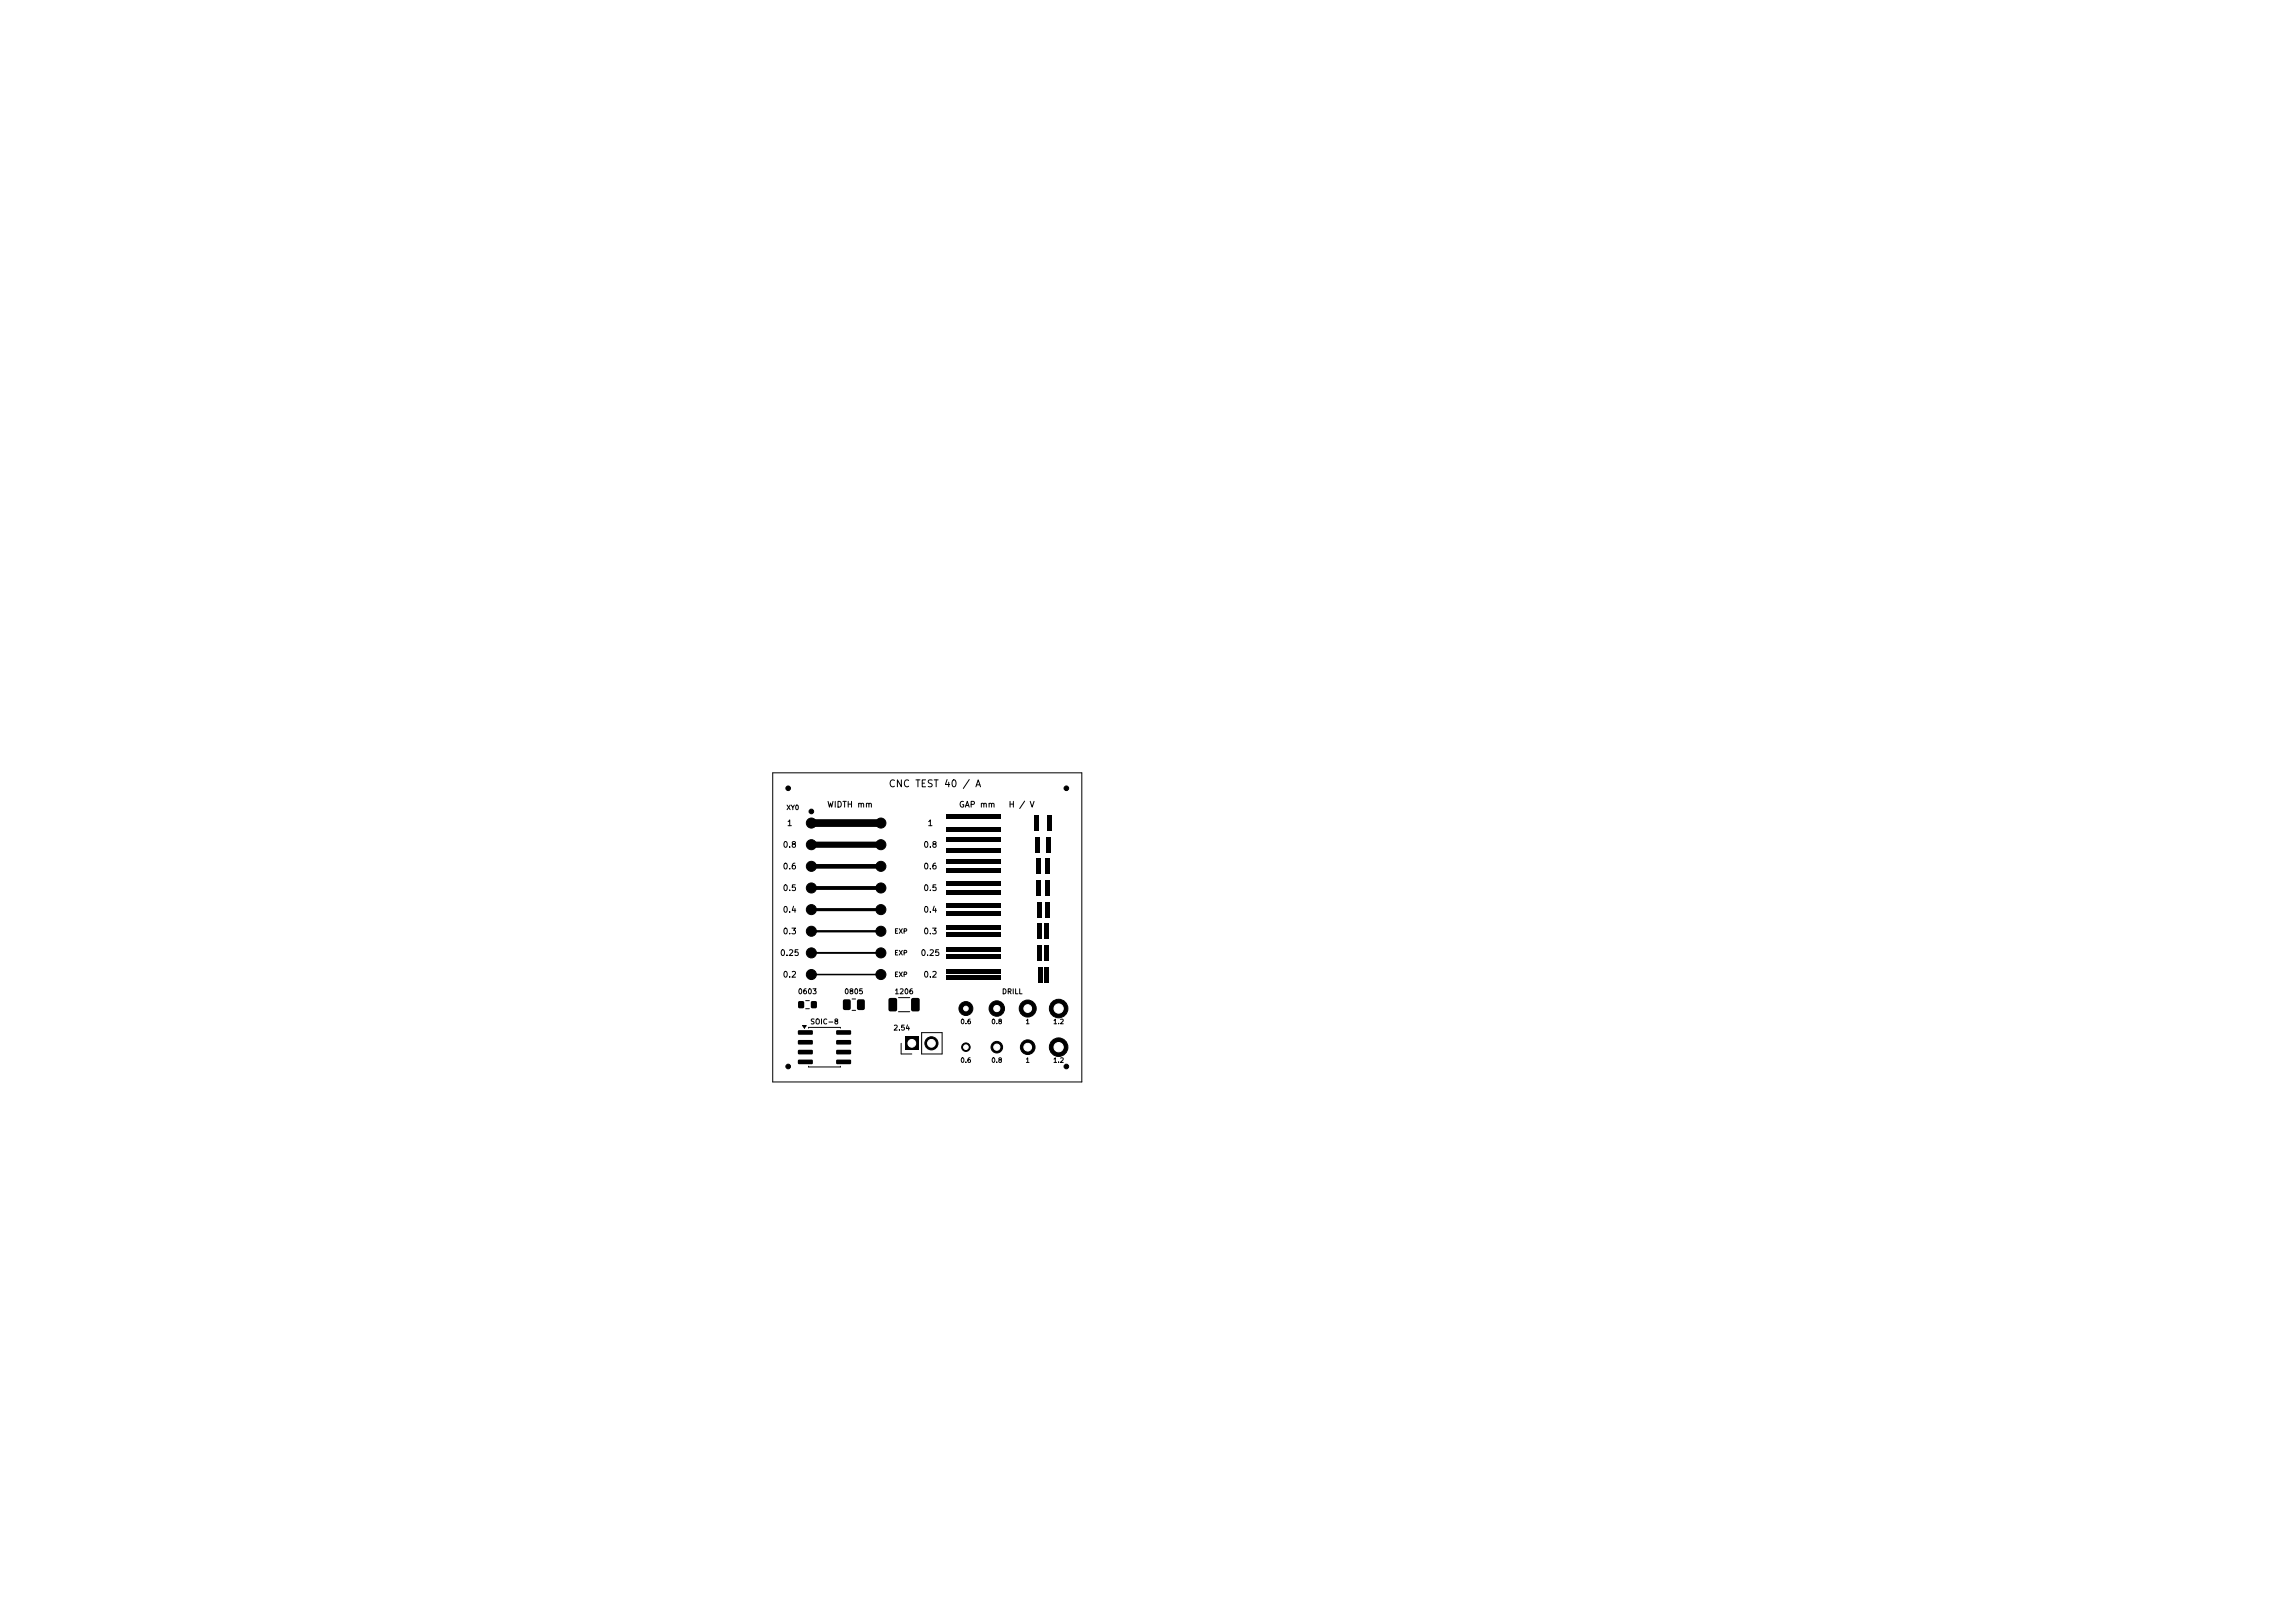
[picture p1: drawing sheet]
<svg xmlns="http://www.w3.org/2000/svg" width="297mm" height="210mm" viewBox="0 0 297 210" stroke-linecap="round" stroke-linejoin="round" font-family="sans-serif">
<defs><g id="words">
<text font-size=".9" x="114.9" y="102.1">CNC TEST 40 / A</text>
<g font-size=".8">
<text x="101.8" y="107.1">1</text>
<text x="107" y="104.7">WIDTH mm</text>
<text x="120" y="107.1">1</text>
<text x="124" y="104.7">GAP mm</text>
<text x="130.5" y="104.7">H / V</text>
<text x="101.2" y="109.9">0.8</text>
<text x="101.2" y="112.7">0.6</text>
<text x="119.4" y="109.9">0.8</text>
<text x="119.4" y="112.7">0.6</text>
<text x="101.2" y="115.5">0.5</text>
<text x="101.2" y="118.3">0.4</text>
<text x="119.4" y="115.5">0.5</text>
<text x="119.4" y="118.3">0.4</text>
<text x="100.9" y="123.9">0.25</text>
<text x="101.2" y="121.1">0.3</text>
<text x="119.1" y="123.9">0.25</text>
<text x="119.4" y="121.1">0.3</text>
<text x="101.2" y="126.7">0.2</text>
<text x="119.4" y="126.7">0.2</text>
</g>
<g font-size=".7">
<text x="103.2" y="128.8">0603</text>
<text x="109.2" y="128.8">0805</text>
<text x="115.7" y="128.8">1206</text>
<text x="129.6" y="128.8">DRILL</text>
<text x="104.8" y="132.7">SOIC-8</text>
<text x="115.6" y="133.5">2.54</text>
</g>
<g font-size=".6">
<text x="101.7" y="105">XY0</text>
<text x="115.7" y="121">EXP</text>
<text x="115.7" y="123.8">EXP</text>
<text x="115.7" y="126.6">EXP</text>
<text x="124.2" y="132.7">0.6</text>
<text x="124.2" y="137.7">0.6</text>
<text x="128.2" y="132.7">0.8</text>
<text x="128.2" y="137.7">0.8</text>
<text x="132.7" y="132.7">1</text>
<text x="132.7" y="137.7">1</text>
<text x="136.2" y="132.7">1.2</text>
<text x="136.2" y="137.7">1.2</text>
</g>
</g></defs>
<g fill="#000">
<path d="M122.5 111.2h7v.6h-7zM122.5 112.4h7v.6h-7zM122.5 116.9h7v.6h-7zM122.5 117.9h7v.6h-7zM122.5 114.1h7v.6h-7zM122.5 115.2h7v.6h-7zM122.5 108.3h7v.6h-7zM122.5 109.7h7v.6h-7zM122.5 105.4h7v.6h-7zM122.5 107h7v.6h-7zM133.9 105.5h.6v2h-.6zM134 108.3h.6v2h-.6z"/>
<path d="M134.1 111.1h.6v2h-.6zM134.1 113.9h.6v2h-.6zM134.2 116.7h.6v2h-.6zM135.2 116.7h.6v2h-.6zM135.2 113.9h.7v2h-.7zM135.3 111.1h.6v2h-.6zM135.4 108.3h.6v2h-.6zM135.5 105.5h.6v2h-.6zM103.3 133.3h1.8l.1 .1v.4l-.1 .1h-1.8l-.1-.2zM103.3 134.6h1.8l.1 .1v.4l-.1 .1h-1.8l-.1-.2zM103.3 135.9l1.8-.1 .1 .2v.3l-.1 .1h-1.8l-.1-.1zM103.3 137.1h1.8l.1 .2v.3l-.1 .1h-1.8l-.1-.1z"/>
<path d="M103.3 129.6h.7v.8h-.7zM103.9 132.7h.4l-.2 .3zM105 129.6h.7v.8h-.7zM108.2 137.1h1.9v.2v.3l-.1 .1h-1.7l-.1-.1zM108.2 135.9l1.9-.1v.2v.3l-.1 .1h-1.7l-.1-.1zM108.2 134.6h1.9v.1v.4l-.1 .1h-1.7l-.1-.2zM108.2 133.3h1.9v.1v.4l-.1 .1h-1.7l-.1-.2zM109.1 129.4l.7-.1 .3 .2v1l-.2 .2h-.6l-.2-.2v-.9zM111 129.4l.7-.1 .2 .2v1l-.1 .2h-.6l-.3-.2v-.9zM115 129.2l.8-.1 .3 .2v1.3l-.2 .3h-.7l-.2-.2v-1.3zM118 129.2l.8-.1 .2 .2v1.3l-.1 .3h-.8l-.2-.2v-1.3zM117.1 134.2h1.8v1.7h-1.8z"/>
<path d="M122.5 122.6h7v.6h-7zM122.5 123.4h7v.6h-7zM122.5 119.8h7v.6h-7zM122.5 120.7h7v.6h-7zM122.5 125.4h7v.6h-7zM122.5 126.2h7v.6h-7zM134.3 119.5h.5v2h-.5zM134.3 122.3h.6v2h-.6zM134.3 125.1h.6v2h-.6zM135.1 125.1h.6v2h-.6zM135.1 122.3h.6v2h-.6zM135.1 119.5h.7v2h-.7z"/>
</g>
<g fill="#000" stroke="#000" stroke-width=".13">
<circle cx="102" cy="102" r=".3"/>
<circle cx="105" cy="109.3" r=".65"/>
<circle cx="105" cy="114.9" r=".65"/>
<circle cx="105" cy="112.1" r=".65"/>
<circle cx="105" cy="106.5" r=".65"/>
<circle cx="105" cy="117.7" r=".65"/>
<circle cx="105" cy="105" r=".3"/>
<circle cx="114" cy="109.3" r=".65"/>
<circle cx="114" cy="114.9" r=".65"/>
<circle cx="114" cy="112.1" r=".65"/>
<circle cx="114" cy="106.5" r=".65"/>
<circle cx="114" cy="117.7" r=".65"/>
<circle cx="138" cy="102" r=".3"/>
<circle cx="102" cy="138" r=".3"/>
<circle cx="105" cy="126.1" r=".65"/>
<circle cx="105" cy="123.3" r=".65"/>
<circle cx="105" cy="120.5" r=".65"/>
<circle cx="114" cy="126.1" r=".65"/>
<circle cx="114" cy="123.3" r=".65"/>
<circle cx="114" cy="120.5" r=".65"/>
<circle cx="120.5" cy="135" r=".85"/>
<circle cx="125" cy="130.5" r=".9"/>
<circle cx="125" cy="135.5" r=".55"/>
<circle cx="129" cy="135.5" r=".75"/>
<circle cx="129" cy="130.5" r="1"/>
<circle cx="133" cy="130.5" r="1.1"/>
<circle cx="133" cy="135.5" r=".95"/>
<circle cx="137" cy="130.5" r="1.2"/>
<circle cx="137" cy="135.5" r="1.2"/>
<circle cx="138" cy="138" r=".3"/>
</g>
<path d="M105 106.5h9" fill="none" stroke="#000" stroke-width="1"/>
<path d="M105 109.3h9" fill="none" stroke="#000" stroke-width=".8"/>
<path d="M105 112.1h9" fill="none" stroke="#000" stroke-width=".6"/>
<path d="M105 114.9h9" fill="none" stroke="#000" stroke-width=".5"/>
<path d="M105 117.7h9" fill="none" stroke="#000" stroke-width=".4"/>
<path d="M105 120.5h9" fill="none" stroke="#000" stroke-width=".3"/>
<path d="M105 123.3h9" fill="none" stroke="#000" stroke-width=".25"/>
<path d="M105 126.1h9" fill="none" stroke="#000" stroke-width=".2"/>
<path d="M100 100h40v40h-40zM103.9 132.7h.4l-.2 .3zM104.3 129.5h.4M104.3 130.5h.4M104.6 133v-.1h4.2v.1M104.6 138v.1h4.2v-.1M110.3 129.3h.4M110.3 130.7h.4M116.3 129.1h1.4M116.3 130.9h1.4M116.6 135v1.4h1.4M119.3 133.6h2.6v2.8h-2.6z" fill="none" stroke="#000" stroke-width=".13"/>
<g fill="#fff" stroke="#fff" stroke-width=".13">
<circle cx="125" cy="130.5" r=".3"/>
<circle cx="133" cy="130.5" r=".5"/>
<circle cx="133" cy="135.5" r=".5"/>
<circle cx="129" cy="135.5" r=".4"/>
<circle cx="137" cy="130.5" r=".6"/>
<circle cx="129" cy="130.5" r=".4"/>
<circle cx="137" cy="135.5" r=".6"/>
<circle cx="118" cy="135" r=".5"/>
<circle cx="120.5" cy="135" r=".5"/>
<circle cx="125" cy="135.5" r=".3"/>
</g>
<use href="#words"/>
</svg>
